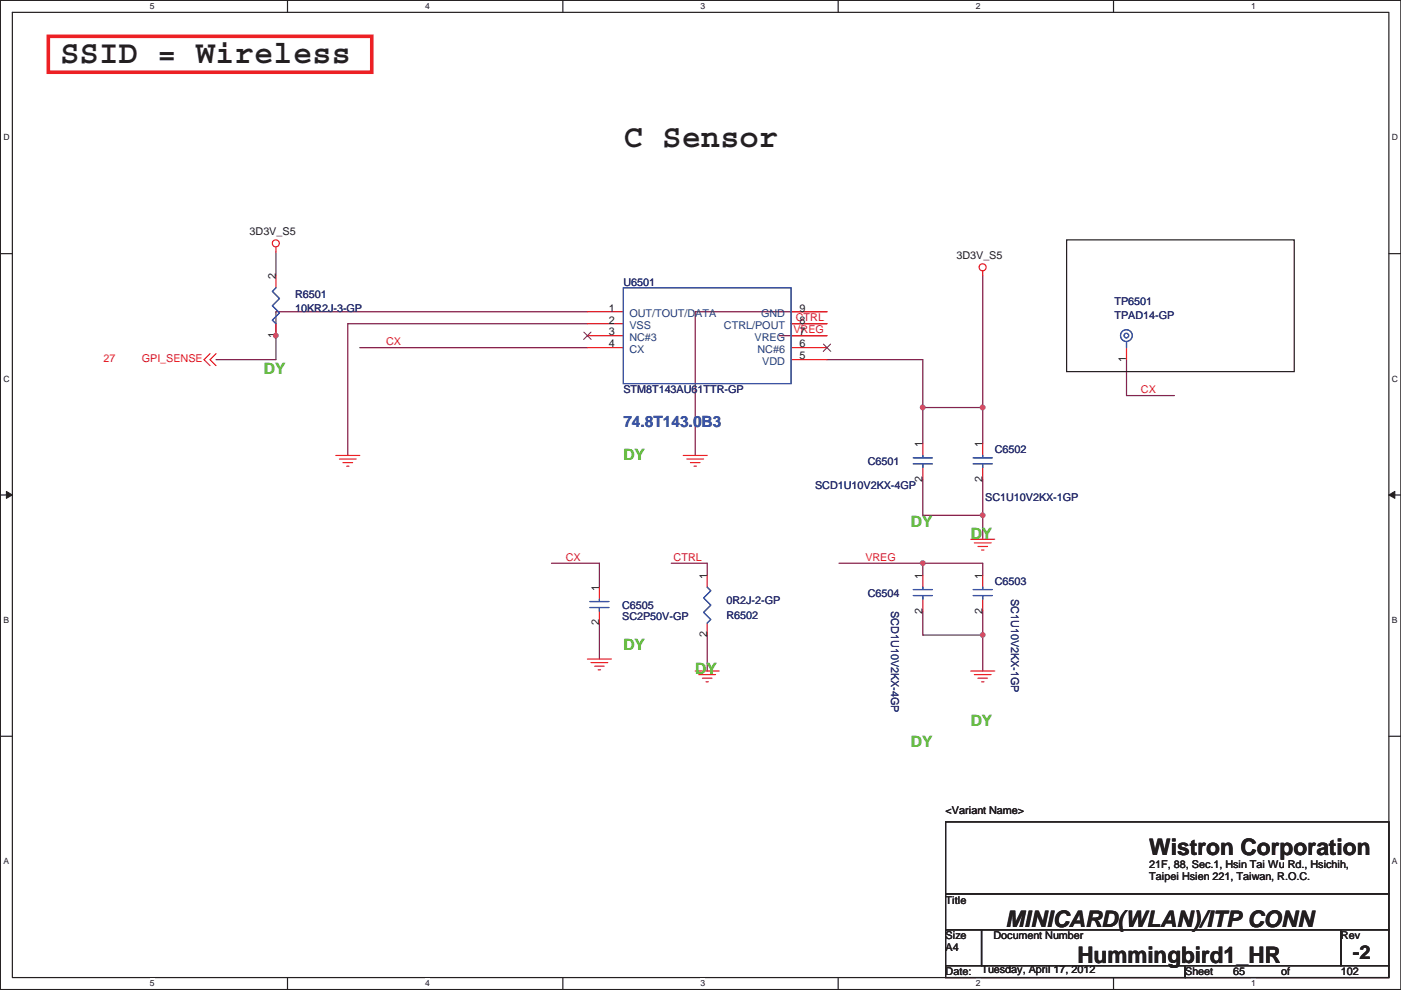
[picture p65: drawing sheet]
<svg xmlns="http://www.w3.org/2000/svg" width="297mm" height="210mm" viewBox="0 0 297 210" stroke-linecap="round" stroke-linejoin="round" font-family="sans-serif">
<defs><g id="words">
<g font-size="6.9" fill="#231f20">
<text x="12.8" y="13.4">SSID = Wireless</text>
<text x="132.2" y="31.2">C Sensor</text>
</g>
<g font-size="4.8" fill="#231f20">
<text x="243.7" y="181.4">Wistron Corporation</text>
<text x="213.2" y="196.6">MINICARD(WLAN)/ITP CONN</text>
<text x="228.4" y="204.2">Hummingbird1_HR</text>
</g>
<text font-size="4.1" fill="#231f20" x="286.8" y="203.5">-2</text>
<g font-size="3.3" fill="#69bd45">
<text x="56" y="79.4">DY</text>
<text x="132.2" y="97.7">DY</text>
<text x="193.1" y="111.9">DY</text>
<text x="205.8" y="114.4">DY</text>
<text x="132.2" y="137.8">DY</text>
<text x="147.4" y="142.9">DY</text>
<text x="205.8" y="154">DY</text>
<text x="193.1" y="158.4">DY</text>
</g>
<text font-size="3.3" fill="#3953a4" x="132.2" y="90.5">74.8T143.0B3</text>
<g font-size="2.3" fill="#231f20">
<text x="52.9" y="49.9">3D3V_S5</text>
<text x="58.5" y="59.3" transform="rotate(-90 58.5 59.3)">2</text>
<text x="202.8" y="55">3D3V_S5</text>
<text x="58.5" y="71.7" transform="rotate(-90 58.5 71.7)">1</text>
<text x="129.1" y="66.1">1</text>
<text x="129.1" y="68.6">2</text>
<text x="129.1" y="71.2">3</text>
<text x="169.5" y="68.6">8</text>
<text x="169.5" y="71.2">7</text>
<text x="169.5" y="66.1">9</text>
<text x="129.1" y="73.7">4</text>
<text x="169.5" y="76.2">5</text>
<text x="169.5" y="73.7">6</text>
<text x="238.8" y="76.8" transform="rotate(-90 238.8 76.8)">1</text>
<text x="195.6" y="94.8" transform="rotate(-90 195.6 94.8)">1</text>
<text x="208.3" y="94.8" transform="rotate(-90 208.3 94.8)">1</text>
<text x="195.6" y="102.2" transform="rotate(-90 195.6 102.2)">2</text>
<text x="208.3" y="102.2" transform="rotate(-90 208.3 102.2)">2</text>
<text x="127" y="125.3" transform="rotate(-90 127 125.3)">1</text>
<text x="149.9" y="122.8" transform="rotate(-90 149.9 122.8)">1</text>
<text x="195.6" y="122.8" transform="rotate(-90 195.6 122.8)">1</text>
<text x="208.3" y="122.8" transform="rotate(-90 208.3 122.8)">1</text>
<text x="195.6" y="130.1" transform="rotate(-90 195.6 130.1)">2</text>
<text x="208.3" y="130.1" transform="rotate(-90 208.3 130.1)">2</text>
<text x="127" y="132.7" transform="rotate(-90 127 132.7)">2</text>
<text x="149.9" y="135.2" transform="rotate(-90 149.9 135.2)">2</text>
<text x="200.5" y="172.6">&lt;Variant Name&gt;</text>
<text x="243.7" y="184">21F, 88, Sec.1, Hsin Tai Wu Rd., Hsichih,</text>
<text x="200.5" y="191.6">Title</text>
<text x="243.7" y="186.7">Taipei Hsien 221, Taiwan, R.O.C.</text>
<text x="200.5" y="199.3">Size</text>
<text x="200.5" y="201.8">A4</text>
<text x="210.6" y="199.3">Document Number</text>
<text x="284.3" y="199.3">Rev</text>
<text x="200.5" y="206.9">Date:</text>
<text x="208.1" y="206.4">Tuesday, April 17, 2012</text>
<text x="251.3" y="206.9">Sheet</text>
<text x="261.4" y="206.9">65</text>
<text x="271.6" y="206.9">of</text>
<text x="284.3" y="206.9">102</text>
</g>
<g font-size="2.3" fill="#282973">
<text x="62.6" y="63.1">R6501</text>
<text x="132.2" y="60.6">U6501</text>
<text x="236.3" y="64.6">TP6501</text>
<text x="62.6" y="66.2">10KR2J-3-GP</text>
<text x="236.3" y="67.7">TPAD14-GP</text>
<text x="132.2" y="83.4">STM8T143AU61TTR-GP</text>
<text x="184" y="98.7">C6501</text>
<text x="210.9" y="96.1">C6502</text>
<text x="172.8" y="103.8">SCD1U10V2KX-4GP</text>
<text x="208.9" y="106.3">SC1U10V2KX-1GP</text>
<text x="210.9" y="124.1">C6503</text>
<text x="131.9" y="129.2">C6505</text>
<text x="131.9" y="131.4">SC2P50V-GP</text>
<text x="154" y="131.2">R6502</text>
<text x="154" y="128.1">0R2J-2-GP</text>
<text x="184" y="126.6">C6504</text>
<text x="189" y="129.6" transform="rotate(90 189 129.6)">SCD1U10V2KX-4GP</text>
<text x="214.4" y="127.1" transform="rotate(90 214.4 127.1)">SC1U10V2KX-1GP</text>
</g>
<g font-size="2.3" fill="#1d437e">
<text x="133.4" y="67.2">OUT/TOUT/DATA</text>
<text x="133.4" y="69.7">VSS</text>
<text x="153.5" y="69.7">CTRL/POUT</text>
<text x="161.4" y="67.2">GND</text>
<text x="133.4" y="72.3">NC#3</text>
<text x="133.4" y="74.8">CX</text>
<text x="160" y="72.3">VREG</text>
<text x="160.6" y="74.8">NC#6</text>
<text x="161.6" y="77.3">VDD</text>
</g>
<g font-size="2.3" fill="#ed2024">
<text x="168.2" y="70.7">VREG</text>
<text x="168.7" y="68.2">CTRL</text>
<text x="21.9" y="76.8">27</text>
<text x="30.1" y="76.8">GPI_SENSE</text>
<text x="81.9" y="73.2">CX</text>
<text x="241.9" y="83.4">CX</text>
<text x="120" y="119">CX</text>
<text x="142.8" y="119">CTRL</text>
<text x="183.5" y="119">VREG</text>
</g>
<g font-size="1.8" fill="#231f20">
<text x="31.8" y="1.9">5</text>
<text x="90.1" y="1.9">4</text>
<text x="148.5" y="1.9">3</text>
<text x="206.9" y="1.9">2</text>
<text x="265.3" y="1.9">1</text>
<text x=".7" y="29.8">D</text>
<text x="295.1" y="29.8">D</text>
<text x=".7" y="81">C</text>
<text x="295.1" y="81">C</text>
<text x=".7" y="132.2">B</text>
<text x="295.1" y="132.2">B</text>
<text x=".7" y="183.3">A</text>
<text x="295.1" y="183.3">A</text>
<text x="31.8" y="209.2">5</text>
<text x="90.1" y="209.2">4</text>
<text x="148.5" y="209.2">3</text>
<text x="206.9" y="209.2">2</text>
<text x="265.3" y="209.2">1</text>
</g>
</g></defs>
<path d="M.1 .1h296.9v209.8h-296.9zM2.6 2.6h291.9v204.7h-291.9z" fill="none" stroke="#231f20" stroke-width=".25"/>
<g fill="#fff">
<path d="M31.8 .3h1v2h-1z"/>
<path d="M31.8 207.6h1v2h-1z"/>
</g>
<path d="M61 .1v2.5M61 207.3v2.6" fill="none" stroke="#231f20" stroke-width=".25"/>
<g fill="#fff">
<path d="M90.1 .3h1v2h-1z"/>
<path d="M90.1 207.6h1v2h-1z"/>
</g>
<path d="M119.3 .1v2.5M119.3 207.3v2.6" fill="none" stroke="#231f20" stroke-width=".25"/>
<g fill="#fff">
<path d="M148.5 .3h1v2h-1z"/>
<path d="M148.5 207.6h1v2h-1z"/>
</g>
<path d="M177.7 .1v2.5M177.7 207.3v2.6" fill="none" stroke="#231f20" stroke-width=".25"/>
<g fill="#fff">
<path d="M206.9 .3h1v2h-1z"/>
<path d="M206.9 207.6h1v2h-1z"/>
</g>
<path d="M236.1 .1v2.5M236.1 207.3v2.6" fill="none" stroke="#231f20" stroke-width=".25"/>
<g fill="#fff">
<path d="M265.3 .3h.9v2h-.9z"/>
<path d="M265.3 207.6h.9v2h-.9z"/>
<path d="M.7 28.2h1.3v2h-1.3z"/>
<path d="M295.1 28.2h1.3v2h-1.3z"/>
<path d="M.7 79.4h1.3v2h-1.3z"/>
<path d="M295.1 79.4h1.3v2h-1.3z"/>
</g>
<path d="M.1 53.8h2.5M294.5 53.8h2.5" fill="none" stroke="#231f20" stroke-width=".25"/>
<g fill="#fff">
<path d="M.7 130.6h1.2v1.9h-1.2z"/>
<path d="M295.1 130.6h1.2v1.9h-1.2z"/>
</g>
<path d="M.1 105h2.5M294.5 105h2.5" fill="none" stroke="#231f20" stroke-width=".25"/>
<path d="M1.4 104.2l1.2 .8-1.2 .7z" fill="#231f20"/>
<path d="M1.4 104.2l1.2 .8-1.2 .7z" fill="none" stroke="#231f20" stroke-width=".21"/>
<path d="M294.5 105l1.2-.8v1.5z" fill="#231f20"/>
<path d="M294.5 105l1.2-.8v1.5z" fill="none" stroke="#231f20" stroke-width=".21"/>
<g fill="#fff">
<path d="M.7 181.7h1.2v2h-1.2z"/>
<path d="M295.1 181.7h1.2v2h-1.2z"/>
</g>
<path d="M.1 156.2h2.5M294.5 156.2h2.5" fill="none" stroke="#231f20" stroke-width=".25"/>
<path d="M167.7 68.7h7.6M238.8 76.3v7.6h10.2M142.3 119.5h7.6M195.7 119.5h12.7v2.5M208.4 101.7v7.6" fill="none" stroke="#7f1442" stroke-width=".25"/>
<circle cx="195.6" cy="119.4" r=".49" fill="#b9529f"/>
<circle cx="195.6" cy="119.4" r=".49" fill="none" stroke="#b9529f" stroke-width=".25"/>
<path d="M58.5 53.4v5.1M45.8 76.3h12.7M73.7 68.7v27.9M124.5 66.1h-66v5.1M165.2 71.2h10.1M208.4 86.4v7.7M127.1 119.5v5M195.7 119.5v2.5M195.7 101.7v7.6M127.1 132.2v7.6" fill="none" stroke="#7f1442" stroke-width=".25"/>
<circle cx="58.5" cy="71.2" r=".49" fill="#b9529f"/>
<circle cx="58.5" cy="71.2" r=".49" fill="none" stroke="#b9529f" stroke-width=".25"/>
<path d="M208.4 109.3v5.1" fill="none" stroke="#7f1442" stroke-width=".25"/>
<circle cx="208.3" cy="109.3" r=".49" fill="#b9529f"/>
<circle cx="208.3" cy="109.3" r=".49" fill="none" stroke="#b9529f" stroke-width=".25"/>
<path d="M208.4 58.5v27.9M116.9 119.5h10.2M195.7 134.7h12.7v7.6" fill="none" stroke="#7f1442" stroke-width=".25"/>
<circle cx="208.3" cy="134.7" r=".49" fill="#b9529f"/>
<circle cx="208.3" cy="134.7" r=".49" fill="none" stroke="#b9529f" stroke-width=".25"/>
<path d="M147.4 66.1h27.9M175.3 76.3h20.4M208.4 86.4h-12.7v7.7M177.9 119.5h17.8M149.9 134.7v7.6M195.7 129.6v5.1" fill="none" stroke="#7f1442" stroke-width=".25"/>
<circle cx="208.3" cy="86.4" r=".49" fill="#b9529f"/>
<circle cx="208.3" cy="86.4" r=".49" fill="none" stroke="#b9529f" stroke-width=".25"/>
<circle cx="195.6" cy="86.4" r=".49" fill="#b9529f"/>
<circle cx="195.6" cy="86.4" r=".49" fill="none" stroke="#b9529f" stroke-width=".25"/>
<path d="M58.5 71.2v5.1M73.7 68.7h50.8M76.3 73.7h48.2M147.4 66.1v30.5M195.7 76.3v10.1M149.9 119.5v2.5M195.7 109.3h12.7M208.4 129.6v5.1" fill="none" stroke="#7f1442" stroke-width=".25"/>
<g fill="none" stroke="#ed2024" stroke-width=".25">
<path d="M58.5 52.4v1M58.5 58.5v2.5M208.4 57.5v1M44.5 75l-1.2 1.3 1.2 1.3M45.8 75l-1.3 1.3 1.3 1.3M58.5 68.7v2.5M124.5 66.1h7.7M124.5 68.7h7.7M124.5 71.2h7.7M124.5 73.7h7.7M167.7 66.1h7.6M167.7 68.7h7.6"/>
<path d="M167.7 71.2h7.6M167.7 73.7h7.6M167.7 76.3h7.6M238.8 73.7v2.6M71.2 96.6h5.1M72 97.4h3.5M72.7 98.1h2.1M73.5 98.9h.5M144.9 96.6h5M145.6 97.4h3.6M146.4 98.1h2M147.1 98.9h.6"/>
<path d="M195.7 94.1v2.5M195.7 99.1v2.6M208.4 94.1v2.5M208.4 99.1v2.6M205.8 114.4h5.1M206.6 115.1h3.5M207.3 115.9h2.1M208.1 116.7h.5M124.5 139.8h5.1M127.1 124.5v2.6M127.1 129.6v2.6M149.9 122v2.5"/>
<path d="M149.9 132.2v2.5M195.7 122v2.5M195.7 127.1v2.5M208.4 122v2.5M208.4 127.1v2.5M125.3 140.5h3.6M126.1 141.3h2M126.8 142.1h.5M147.4 142.3h5.1M148.2 143.1h3.5M148.9 143.8h2.1M149.7 144.6h.5"/>
<path d="M205.8 142.3h5.1M206.6 143.1h3.5M207.3 143.8h2.1M208.1 144.6h.5"/>
<circle cx="58.5" cy="51.6" r=".75"/>
<circle cx="208.3" cy="56.7" r=".75"/>
</g>
<path d="M226.1 50.9h48.3v27.9h-48.3zM200.5 174.3h94v15.3h-94zM200.5 189.6h94v7.6h-94zM200.5 197.2h7.6v7.6h-7.6zM208.1 197.2h76.2v7.6h-76.2zM284.3 197.2h10.2v7.6h-10.2zM200.5 204.8h50.8v2.5h-50.8zM251.3 204.8h43.2v2.5h-43.2z" fill="none" stroke="#231f20" stroke-width=".25"/>
<path d="M10.2 7.7h68.6v7.6h-68.6z" fill="none" stroke="#ed2024" stroke-width=".76"/>
<g fill="none" stroke="#3953a4" stroke-width=".25">
<path d="M58.5 61l-.8 .8 1.6 1.5-1.6 1.6 1.6 1.5-1.6 1.5 .8 .8M132.2 61h35.5v20.4h-35.5zM238.8 72.5v1.2M193.6 98.4h4.1M193.6 97.1h4.1M195.7 96.6v.5M195.7 98.4v.7M206.3 97.1h4.1M206.3 98.4h4.1M208.4 96.6v.5M208.4 98.4v.7M125 128.9h4.1"/>
<path d="M125 127.6h4.1M127.1 127.1v.5M127.1 128.9v.7M149.9 124.5l.8 .8-1.5 1.5 1.5 1.6-1.5 1.5 1.5 1.5-.8 .8M193.6 126.3h4.1M193.6 125h4.1M195.7 124.5v.5M195.7 126.3v.8M206.3 125h4.1M206.3 126.3h4.1M208.4 124.5v.5M208.4 126.3v.8"/>
<circle cx="238.8" cy="71.2" r=".49"/>
<circle cx="238.8" cy="71.2" r="1.25"/>
</g>
<path d="M123.8 70.4l1.5 1.6M125.3 70.4l-1.6 1.6M174.6 73l1.5 1.5M176.1 73l-1.6 1.5" fill="none" stroke="#7f421c" stroke-width=".21"/>
<circle cx="195.6" cy="119.4" r=".49" fill="#b9529f"/>
<circle cx="195.6" cy="119.4" r=".49" fill="none" stroke="#b9529f" stroke-width=".25"/>
<circle cx="58.5" cy="71.2" r=".49" fill="#b9529f"/>
<circle cx="58.5" cy="71.2" r=".49" fill="none" stroke="#b9529f" stroke-width=".25"/>
<circle cx="208.3" cy="109.3" r=".49" fill="#b9529f"/>
<circle cx="208.3" cy="109.3" r=".49" fill="none" stroke="#b9529f" stroke-width=".25"/>
<circle cx="208.3" cy="134.7" r=".49" fill="#b9529f"/>
<circle cx="208.3" cy="134.7" r=".49" fill="none" stroke="#b9529f" stroke-width=".25"/>
<circle cx="208.3" cy="86.4" r=".49" fill="#b9529f"/>
<circle cx="208.3" cy="86.4" r=".49" fill="none" stroke="#b9529f" stroke-width=".25"/>
<circle cx="195.6" cy="86.4" r=".49" fill="#b9529f"/>
<circle cx="195.6" cy="86.4" r=".49" fill="none" stroke="#b9529f" stroke-width=".25"/>
<use href="#words"/>
</svg>
